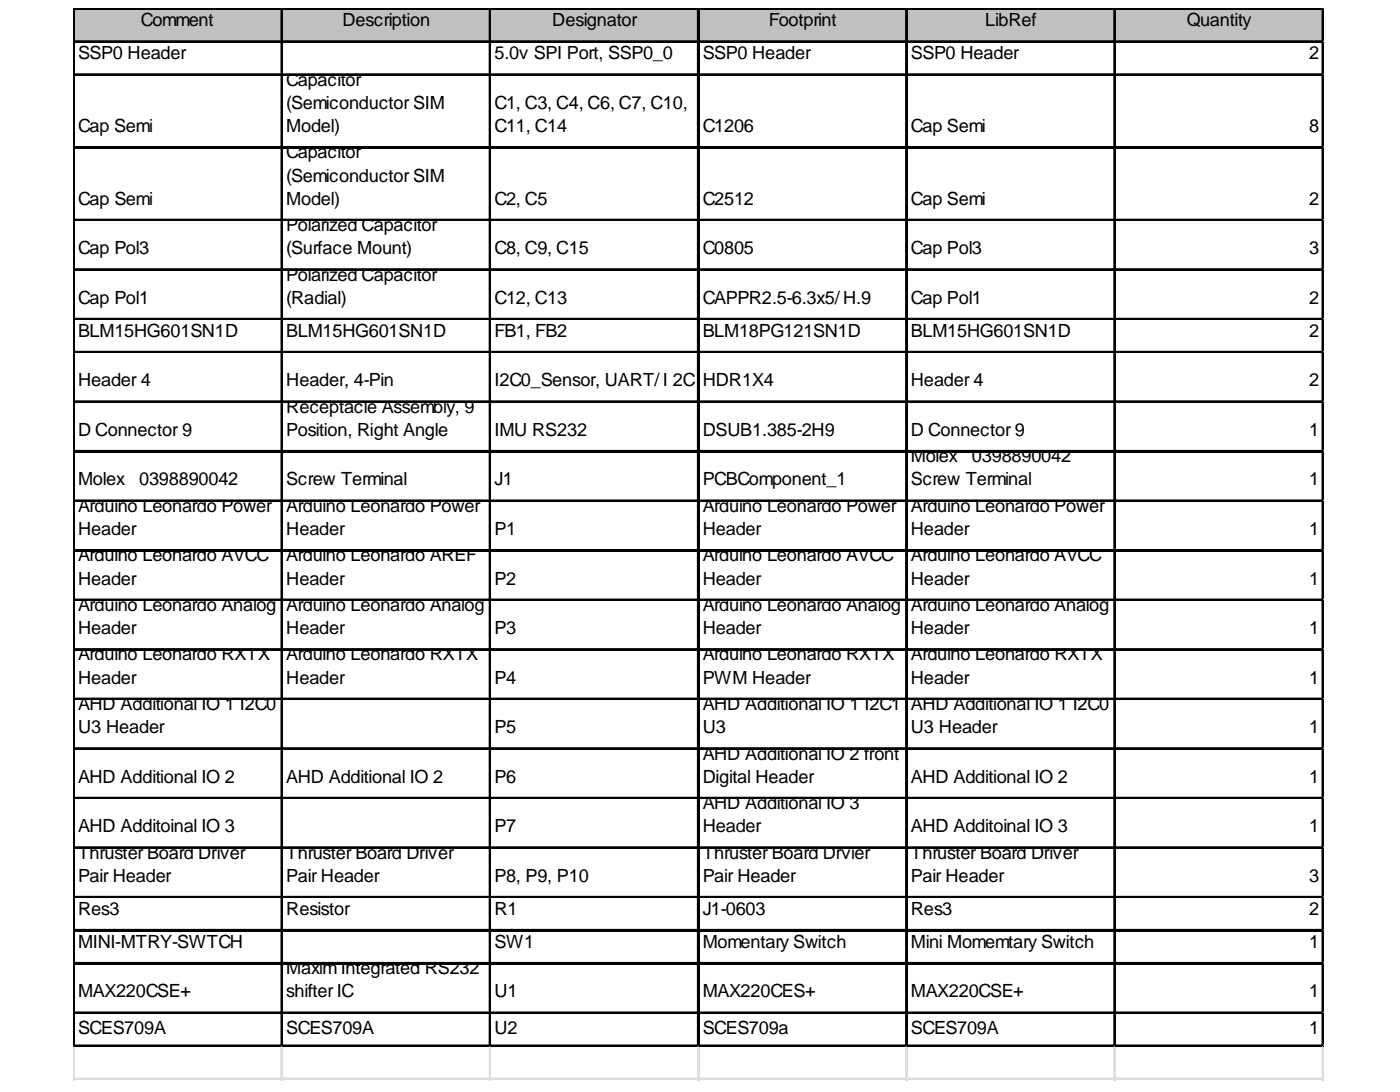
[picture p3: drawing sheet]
<svg xmlns="http://www.w3.org/2000/svg" width="258mm" height="201mm" viewBox="0 0 258 201" stroke-linecap="round" stroke-linejoin="round" font-family="sans-serif">
<defs><g id="words">
<g font-size="3.3">
<text x="25.9" y="4.8">Comment</text>
<text x="63.1" y="4.8">Description</text>
<text x="101.7" y="4.8">Designator</text>
<text x="141.6" y="4.8">Footprint</text>
<text x="181.5" y="4.8">LibRef</text>
<text x="218.6" y="4.8">Quantity</text>
<text x="14.4" y="10.9">SSP0 Header</text>
<text x="91.1" y="10.9">5.0v SPI Port, SSP0_0</text>
<text x="129.4" y="10.9">SSP0 Header</text>
<text x="167.8" y="10.9">SSP0 Header</text>
<text x="241.1" y="10.9">2</text>
<text x="52.7" y="15.8">Capacitor</text>
<text x="52.7" y="20">(Semiconductor SIM</text>
<text x="91.1" y="20">C1, C3, C4, C6, C7, C10,</text>
<text x="14.4" y="24.3">Cap Semi</text>
<text x="52.7" y="24.3">Model)</text>
<text x="52.7" y="29.2">Capacitor</text>
<text x="91.1" y="24.3">C11, C14</text>
<text x="129.4" y="24.3">C1206</text>
<text x="167.8" y="24.3">Cap Semi</text>
<text x="241.1" y="24.3">8</text>
<text x="52.7" y="33.4">(Semiconductor SIM</text>
<text x="14.4" y="37.7">Cap Semi</text>
<text x="52.7" y="37.7">Model)</text>
<text x="91.1" y="37.7">C2, C5</text>
<text x="129.4" y="37.7">C2512</text>
<text x="167.8" y="37.7">Cap Semi</text>
<text x="241.1" y="37.7">2</text>
<text x="14.4" y="46.8">Cap Pol3</text>
<text x="52.7" y="42.5">Polarized Capacitor</text>
<text x="52.7" y="46.8">(Surface Mount)</text>
<text x="91.1" y="46.8">C8, C9, C15</text>
<text x="129.4" y="46.8">C0805</text>
<text x="167.8" y="46.8">Cap Pol3</text>
<text x="241.1" y="46.8">3</text>
<text x="52.7" y="51.7">Polarized Capacitor</text>
<text x="14.4" y="55.9">Cap Pol1</text>
<text x="52.7" y="55.9">(Radial)</text>
<text x="91.1" y="55.9">C12, C13</text>
<text x="129.4" y="55.9">CAPPR2.5-6.3x5/H.9</text>
<text x="167.8" y="55.9">Cap Pol1</text>
<text x="241.1" y="55.9">2</text>
<text x="14.4" y="62">BLM15HG601SN1D</text>
<text x="52.7" y="62">BLM15HG601SN1D</text>
<text x="91.1" y="62">FB1, FB2</text>
<text x="129.4" y="62">BLM18PG121SN1D</text>
<text x="167.8" y="62">BLM15HG601SN1D</text>
<text x="241.1" y="62">2</text>
<text x="14.4" y="71.1">Header 4</text>
<text x="52.7" y="71.1">Header, 4-Pin</text>
<text x="91.1" y="71.1">I2C0_Sensor, UART/I 2C</text>
<text x="129.4" y="71.1">HDR1X4</text>
<text x="167.8" y="71.1">Header 4</text>
<text x="241.1" y="71.1">2</text>
<text x="52.7" y="76">Receptacle Assembly, 9</text>
<text x="14.4" y="80.3">D Connector 9</text>
<text x="52.7" y="80.3">Position, Right Angle</text>
<text x="91.1" y="80.3">IMU RS232</text>
<text x="129.4" y="80.3">DSUB1.385-2H9</text>
<text x="167.8" y="80.3">D Connector 9</text>
<text x="241.1" y="80.3">1</text>
<text x="14.4" y="89.4">Molex</text>
<text x="25.6" y="89.4">0398890042</text>
<text x="52.7" y="89.4">Screw Terminal</text>
<text x="91.1" y="89.4">J1</text>
<text x="129.4" y="89.4">PCBComponent_1</text>
<text x="167.8" y="85.1">Molex</text>
<text x="167.8" y="89.4">Screw Terminal</text>
<text x="179" y="85.1">0398890042</text>
<text x="241.1" y="89.4">1</text>
<text x="14.4" y="94.3">Arduino Leonardo Power</text>
<text x="52.7" y="94.3">Arduino Leonardo Power</text>
<text x="129.4" y="94.3">Arduino Leonardo Power</text>
<text x="167.8" y="94.3">Arduino Leonardo Power</text>
<text x="14.4" y="98.5">Header</text>
<text x="52.7" y="98.5">Header</text>
<text x="91.1" y="98.5">P1</text>
<text x="129.4" y="98.5">Header</text>
<text x="167.8" y="98.5">Header</text>
<text x="241.1" y="98.5">1</text>
<text x="14.4" y="103.4">Arduino Leonardo AVCC</text>
<text x="14.4" y="107.6">Header</text>
<text x="52.7" y="103.4">Arduino Leonardo AREF</text>
<text x="52.7" y="107.6">Header</text>
<text x="91.1" y="107.6">P2</text>
<text x="129.4" y="103.4">Arduino Leonardo AVCC</text>
<text x="129.4" y="107.6">Header</text>
<text x="167.8" y="103.4">Arduino Leonardo AVCC</text>
<text x="167.8" y="107.6">Header</text>
<text x="241.1" y="107.6">1</text>
<text x="14.4" y="112.5">Arduino Leonardo Analog</text>
<text x="52.7" y="112.5">Arduino Leonardo Analog</text>
<text x="129.4" y="112.5">Arduino Leonardo Analog</text>
<text x="167.8" y="112.5">Arduino Leonardo Analog</text>
<text x="14.4" y="116.8">Header</text>
<text x="52.7" y="116.8">Header</text>
<text x="91.1" y="116.8">P3</text>
<text x="129.4" y="116.8">Header</text>
<text x="167.8" y="116.8">Header</text>
<text x="241.1" y="116.8">1</text>
<text x="14.4" y="121.6">Arduino Leonardo RXTX</text>
<text x="14.4" y="125.9">Header</text>
<text x="52.7" y="121.6">Arduino Leonardo RXTX</text>
<text x="52.7" y="125.9">Header</text>
<text x="91.1" y="125.9">P4</text>
<text x="129.4" y="121.6">Arduino Leonardo RXTX</text>
<text x="129.4" y="125.9">PWM Header</text>
<text x="167.8" y="121.6">Arduino Leonardo RXTX</text>
<text x="167.8" y="125.9">Header</text>
<text x="241.1" y="125.9">1</text>
<text x="14.4" y="130.7">AHD Additional IO 1 I2C0</text>
<text x="129.4" y="130.7">AHD Additional IO 1 I2C1</text>
<text x="167.8" y="130.7">AHD Additional IO 1 I2C0</text>
<text x="14.4" y="135">U3 Header</text>
<text x="91.1" y="135">P5</text>
<text x="129.4" y="135">U3</text>
<text x="167.8" y="135">U3 Header</text>
<text x="241.1" y="135">1</text>
<text x="129.4" y="139.9">AHD Additional IO 2 front</text>
<text x="14.4" y="144.1">AHD Additional IO 2</text>
<text x="52.7" y="144.1">AHD Additional IO 2</text>
<text x="91.1" y="144.1">P6</text>
<text x="129.4" y="144.1">Digital Header</text>
<text x="129.4" y="149">AHD Additional IO 3</text>
<text x="167.8" y="144.1">AHD Additional IO 2</text>
<text x="241.1" y="144.1">1</text>
<text x="14.4" y="153.3">AHD Additoinal IO 3</text>
<text x="91.1" y="153.3">P7</text>
<text x="129.4" y="153.3">Header</text>
<text x="167.8" y="153.3">AHD Additoinal IO 3</text>
<text x="241.1" y="153.3">1</text>
<text x="14.4" y="158.1">Thruster Board Driver</text>
<text x="52.7" y="158.1">Thruster Board Driver</text>
<text x="129.4" y="158.1">Thruster Board Drvier</text>
<text x="167.8" y="158.1">Thruster Board Driver</text>
<text x="14.4" y="162.4">Pair Header</text>
<text x="52.7" y="162.4">Pair Header</text>
<text x="91.1" y="162.4">P8, P9, P10</text>
<text x="129.4" y="162.4">Pair Header</text>
<text x="167.8" y="162.4">Pair Header</text>
<text x="241.1" y="162.4">3</text>
<text x="14.4" y="168.5">Res3</text>
<text x="52.7" y="168.5">Resistor</text>
<text x="91.1" y="168.5">R1</text>
<text x="129.4" y="168.5">J1-0603</text>
<text x="167.8" y="168.5">Res3</text>
<text x="241.1" y="168.5">2</text>
<text x="14.4" y="174.5">MINI-MTRY-SWTCH</text>
<text x="52.7" y="179.4">MaximIntegrated RS232</text>
<text x="91.1" y="174.5">SW1</text>
<text x="129.4" y="174.5">Momentary Switch</text>
<text x="167.8" y="174.5">Mini Momemtary Switch</text>
<text x="241.1" y="174.5">1</text>
<text x="14.4" y="183.7">MAX220CSE+</text>
<text x="52.7" y="183.7">shifter IC</text>
<text x="91.1" y="183.7">U1</text>
<text x="129.4" y="183.7">MAX220CES+</text>
<text x="167.8" y="183.7">MAX220CSE+</text>
<text x="241.1" y="183.7">1</text>
<text x="14.4" y="190.4">SCES709A</text>
<text x="52.7" y="190.4">SCES709A</text>
<text x="91.1" y="190.4">U2</text>
<text x="129.4" y="190.4">SCES709a</text>
<text x="167.8" y="190.4">SCES709A</text>
<text x="241.1" y="190.4">1</text>
</g>
</g></defs>
<path d="M13.7 1.7h230.2v6.2h-230.2z" fill="#c0c0c0"/>
<g fill="none" stroke="#000" stroke-width=".3">
<path d="M13.5 1.5v191.3M13.6 1.5v191.3M13.8 1.5h230.1M13.8 1.6h230.1M13.8 7.6h230.1M13.8 7.7h230.1M13.8 13.7h230.1M13.8 13.8h230.1M51.8 1.8v191M52 1.8v191M90.2 1.8v191M90.3 1.8v191"/>
<path d="M128.5 1.8v191M128.7 1.8v191M166.9 1.8v191M167 1.8v191M205.2 1.8v191M205.4 1.8v191M243.6 1.8v191M243.7 1.8v191M13.8 27h230.1M13.8 27.2h230.1M13.8 40.4h230.1M13.8 40.6h230.1"/>
<path d="M13.8 49.5h230.1M13.8 49.7h230.1M13.8 58.7h230.1M13.8 58.8h230.1M13.8 64.7h230.1M13.8 64.9h230.1M13.8 73.9h230.1M13.8 74h230.1M13.8 83h230.1M13.8 83.1h230.1M13.8 92.1h230.1M13.8 92.3h230.1"/>
<path d="M13.8 101.2h230.1M13.8 101.4h230.1M13.8 110.4h230.1M13.8 110.5h230.1M13.8 119.5h230.1M13.8 119.6h230.1M13.8 128.6h230.1M13.8 128.8h230.1M13.8 137.7h230.1M13.8 137.9h230.1M13.8 146.9h230.1M13.8 147h230.1"/>
<path d="M13.8 156h230.1M13.8 156.1h230.1M13.8 165.1h230.1M13.8 165.3h230.1M13.8 171.2h230.1M13.8 171.4h230.1M13.8 177.3h230.1M13.8 177.4h230.1M13.8 186.4h230.1M13.8 186.6h230.1M13.8 192.5h230.1M13.8 192.6h230.1"/>
</g>
<g fill="none" stroke="#dadcdd" stroke-width=".3">
<path d="M243.9 1.5h.1M13.5 192.8v6.1M13.6 192.8v6.1M51.8 192.8v6.1M52 192.8v6.1M90.2 192.8v6.1M90.3 192.8v6.1M128.5 192.8v6.1M128.7 192.8v6.1M166.9 192.8v6.1M167 192.8v6.1M205.2 192.8v6.1"/>
<path d="M205.4 192.8v6.1M243.6 192.8v6.1M243.7 192.8v6.1"/>
</g>
<path d="M243.9 1.5v.3z" fill="#dadcdd"/>
<path d="M243.9 7.6h.1" fill="none" stroke="#dadcdd" stroke-width=".3"/>
<path d="M243.9 7.6v.3z" fill="#dadcdd"/>
<path d="M243.9 13.7h.1" fill="none" stroke="#dadcdd" stroke-width=".3"/>
<path d="M243.9 13.7v.3z" fill="#dadcdd"/>
<path d="M243.9 27h.1" fill="none" stroke="#dadcdd" stroke-width=".3"/>
<path d="M243.9 27v.3z" fill="#dadcdd"/>
<path d="M243.9 40.4h.1" fill="none" stroke="#dadcdd" stroke-width=".3"/>
<path d="M243.9 40.4v.3z" fill="#dadcdd"/>
<path d="M243.9 49.5h.1" fill="none" stroke="#dadcdd" stroke-width=".3"/>
<path d="M243.9 49.5v.3z" fill="#dadcdd"/>
<path d="M243.9 58.7h.1" fill="none" stroke="#dadcdd" stroke-width=".3"/>
<path d="M243.9 58.7v.3z" fill="#dadcdd"/>
<path d="M243.9 64.7h.1" fill="none" stroke="#dadcdd" stroke-width=".3"/>
<path d="M243.9 64.7v.4z" fill="#dadcdd"/>
<path d="M243.9 73.9h.1" fill="none" stroke="#dadcdd" stroke-width=".3"/>
<path d="M243.9 73.9v.3z" fill="#dadcdd"/>
<path d="M243.9 83h.1" fill="none" stroke="#dadcdd" stroke-width=".3"/>
<path d="M243.9 83v.3z" fill="#dadcdd"/>
<path d="M243.9 92.1h.1" fill="none" stroke="#dadcdd" stroke-width=".3"/>
<path d="M243.9 92.1v.3z" fill="#dadcdd"/>
<path d="M243.9 101.2h.1" fill="none" stroke="#dadcdd" stroke-width=".3"/>
<path d="M243.9 101.2v.4z" fill="#dadcdd"/>
<path d="M243.9 110.4h.1" fill="none" stroke="#dadcdd" stroke-width=".3"/>
<path d="M243.9 110.4v.3z" fill="#dadcdd"/>
<path d="M243.9 119.5h.1" fill="none" stroke="#dadcdd" stroke-width=".3"/>
<path d="M243.9 119.5v.3z" fill="#dadcdd"/>
<path d="M243.9 128.6h.1" fill="none" stroke="#dadcdd" stroke-width=".3"/>
<path d="M243.9 128.6v.3z" fill="#dadcdd"/>
<path d="M243.9 137.7h.1" fill="none" stroke="#dadcdd" stroke-width=".3"/>
<path d="M243.9 137.7v.3z" fill="#dadcdd"/>
<path d="M243.9 146.9h.1" fill="none" stroke="#dadcdd" stroke-width=".3"/>
<path d="M243.9 146.9v.3z" fill="#dadcdd"/>
<path d="M243.9 156h.1" fill="none" stroke="#dadcdd" stroke-width=".3"/>
<path d="M243.9 156v.3z" fill="#dadcdd"/>
<path d="M243.9 165.1h.1" fill="none" stroke="#dadcdd" stroke-width=".3"/>
<path d="M243.9 165.1v.3z" fill="#dadcdd"/>
<path d="M243.9 171.2h.1" fill="none" stroke="#dadcdd" stroke-width=".3"/>
<path d="M243.9 171.2v.3z" fill="#dadcdd"/>
<path d="M243.9 177.3h.1" fill="none" stroke="#dadcdd" stroke-width=".3"/>
<path d="M243.9 177.3v.3z" fill="#dadcdd"/>
<path d="M243.9 186.4h.1" fill="none" stroke="#dadcdd" stroke-width=".3"/>
<path d="M243.9 186.4v.3z" fill="#dadcdd"/>
<path d="M243.9 192.5h.1" fill="none" stroke="#dadcdd" stroke-width=".3"/>
<path d="M243.9 192.5v.3z" fill="#dadcdd"/>
<path d="M13.5 198.6h230.4M13.5 198.7h230.4" fill="none" stroke="#dadcdd" stroke-width=".3"/>
<use href="#words"/>
</svg>
